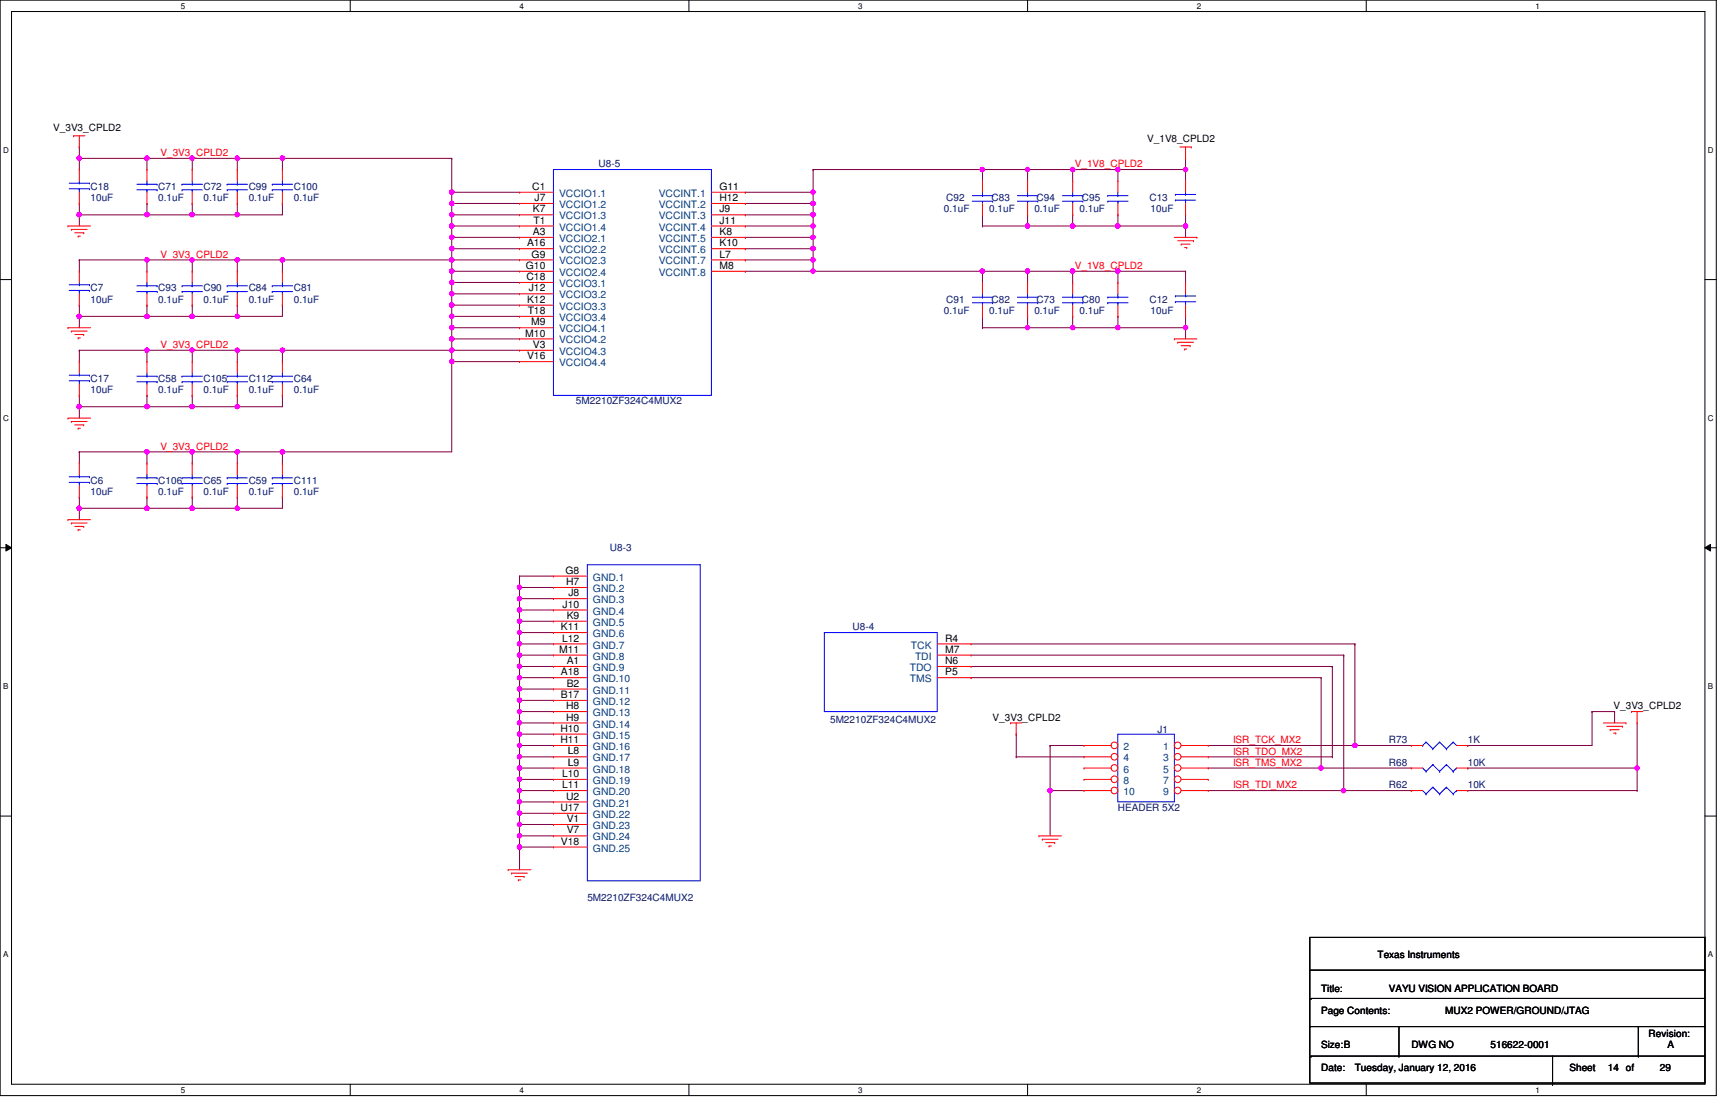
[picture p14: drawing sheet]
<svg xmlns="http://www.w3.org/2000/svg" width="432mm" height="279mm" viewBox="0 0 432 279" stroke-linecap="round" stroke-linejoin="round" font-family="sans-serif">
<defs><g id="words">
<g font-size="2.5">
<text x="13.3" y="32.8">V_3V3_CPLD2</text>
<text x="286.5" y="35.6">V_1V8_CPLD2</text>
<text x="132.9" y="47.4">C1</text>
<text x="179.7" y="47.4">G11</text>
<text x="133.1" y="53">K7</text>
<text x="133.5" y="50.2">J7</text>
<text x="179.7" y="50.2">H12</text>
<text x="179.7" y="53">J9</text>
<text x="133.1" y="58.7">A3</text>
<text x="133.2" y="55.8">T1</text>
<text x="179.7" y="55.8">J11</text>
<text x="179.7" y="58.7">K8</text>
<text x="131.6" y="61.5">A16</text>
<text x="132.8" y="64.3">G9</text>
<text x="179.7" y="61.5">K10</text>
<text x="179.7" y="64.3">L7</text>
<text x="131.3" y="67.1">G10</text>
<text x="131.5" y="69.9">C18</text>
<text x="179.7" y="67.1">M8</text>
<text x="131.6" y="75.6">K12</text>
<text x="132" y="72.8">J12</text>
<text x="131.8" y="78.4">T18</text>
<text x="132.6" y="81.2">M9</text>
<text x="131.2" y="84">M10</text>
<text x="131.6" y="89.7">V16</text>
<text x="133.1" y="86.9">V3</text>
<text x="141.2" y="143.3">G8</text>
<text x="141.4" y="146.1">H7</text>
<text x="141.9" y="148.9">J8</text>
<text x="140.5" y="151.7">J10</text>
<text x="141.5" y="154.5">K9</text>
<text x="140.1" y="157.4">K11</text>
<text x="140.4" y="160.2">L12</text>
<text x="236.1" y="160.2">R4</text>
<text x="139.7" y="163">M11</text>
<text x="141.5" y="165.8">A1</text>
<text x="236.1" y="163">M7</text>
<text x="236.1" y="165.8">N6</text>
<text x="140.1" y="168.6">A18</text>
<text x="141.5" y="171.4">B2</text>
<text x="236.1" y="168.6">P5</text>
<text x="140.1" y="174.3">B17</text>
<text x="141.4" y="177.1">H8</text>
<text x="141.4" y="179.9">H9</text>
<text x="247.9" y="179.9">V_3V3_CPLD2</text>
<text x="403" y="177.1">V_3V3_CPLD2</text>
<text x="140" y="182.7">H10</text>
<text x="140" y="185.5">H11</text>
<text x="141.8" y="188.4">L8</text>
<text x="141.8" y="191.2">L9</text>
<text x="140.4" y="194">L10</text>
<text x="140.4" y="196.8">L11</text>
<text x="140" y="202.5">U17</text>
<text x="141.4" y="199.6">U2</text>
<text x="141.5" y="205.3">V1</text>
<text x="141.5" y="208.1">V7</text>
<text x="140.1" y="210.9">V18</text>
<text x="344" y="239.1">Texas Instruments</text>
<text x="329.9" y="247.6">Title:</text>
<text x="346.8" y="247.6">VAYU VISION APPLICATION BOARD</text>
<text x="329.9" y="253.2">Page Contents:</text>
<text x="360.9" y="253.2">MUX2 POWER/GROUND/JTAG</text>
<text x="329.9" y="261.7">Size:B</text>
<text x="352.5" y="261.7">DWG NO</text>
<text x="372.2" y="261.7">516622-0001</text>
<text x="411.7" y="258.9">Revision:</text>
<text x="416.5" y="261.7">A</text>
<text x="329.9" y="267.3">Date:</text>
<text x="338.4" y="267.3">Tuesday, January 12, 2016</text>
<text x="392" y="267.3">Sheet</text>
<text x="401.5" y="267.3">14 of</text>
<text x="414.5" y="267.3">29</text>
</g>
<g font-size="2.5" fill="#f00">
<text x="40.1" y="39">V_3V3_CPLD2</text>
<text x="268.4" y="41.8">V_1V8_CPLD2</text>
<text x="40.1" y="64.3">V_3V3_CPLD2</text>
<text x="268.4" y="67.2">V_1V8_CPLD2</text>
<text x="40.1" y="86.9">V_3V3_CPLD2</text>
<text x="40.1" y="112.3">V_3V3_CPLD2</text>
<text x="307.9" y="185.6">ISR_TCK_MX2</text>
<text x="307.9" y="191.2">ISR_TMS_MX2</text>
<text x="307.9" y="188.4">ISR_TDO_MX2</text>
<text x="307.9" y="196.8">ISR_TDI_MX2</text>
</g>
<g font-size="2.5" fill="#000080">
<text x="149.5" y="41.8">U8-5</text>
<text x="22.6" y="47.4">C18</text>
<text x="39.5" y="47.4">C71</text>
<text x="50.8" y="47.4">C72</text>
<text x="62.1" y="47.4">C99</text>
<text x="73.4" y="47.4">C100</text>
<text x="22.6" y="50.2">10uF</text>
<text x="39.5" y="50.2">0.1uF</text>
<text x="50.8" y="50.2">0.1uF</text>
<text x="62.1" y="50.2">0.1uF</text>
<text x="73.4" y="50.2">0.1uF</text>
<text x="235.8" y="53">0.1uF</text>
<text x="236.3" y="50.2">C92</text>
<text x="247.1" y="53">0.1uF</text>
<text x="247.6" y="50.2">C83</text>
<text x="258.3" y="53">0.1uF</text>
<text x="258.9" y="50.2">C94</text>
<text x="269.6" y="53">0.1uF</text>
<text x="270.2" y="50.2">C95</text>
<text x="287.1" y="50.2">C13</text>
<text x="287.4" y="53">10uF</text>
<text x="22.6" y="72.8">C7</text>
<text x="22.6" y="75.6">10uF</text>
<text x="39.5" y="72.8">C93</text>
<text x="39.5" y="75.6">0.1uF</text>
<text x="50.8" y="72.8">C90</text>
<text x="50.8" y="75.6">0.1uF</text>
<text x="62.1" y="72.8">C84</text>
<text x="62.1" y="75.6">0.1uF</text>
<text x="73.4" y="72.8">C81</text>
<text x="73.4" y="75.6">0.1uF</text>
<text x="236.3" y="75.6">C91</text>
<text x="247.6" y="75.6">C82</text>
<text x="258.9" y="75.6">C73</text>
<text x="270.2" y="75.6">C80</text>
<text x="287.1" y="75.6">C12</text>
<text x="235.8" y="78.4">0.1uF</text>
<text x="247.1" y="78.4">0.1uF</text>
<text x="258.3" y="78.4">0.1uF</text>
<text x="269.6" y="78.4">0.1uF</text>
<text x="287.4" y="78.4">10uF</text>
<text x="22.6" y="95.3">C17</text>
<text x="39.5" y="95.3">C58</text>
<text x="50.8" y="95.3">C105</text>
<text x="62.1" y="95.3">C112</text>
<text x="73.4" y="95.3">C64</text>
<text x="22.6" y="98.2">10uF</text>
<text x="39.5" y="98.2">0.1uF</text>
<text x="50.8" y="98.2">0.1uF</text>
<text x="62.1" y="98.2">0.1uF</text>
<text x="73.4" y="98.2">0.1uF</text>
<text x="143.8" y="101">5M2210ZF324C4MUX2</text>
<text x="22.6" y="120.7">C6</text>
<text x="22.6" y="123.5">10uF</text>
<text x="39.5" y="120.7">C106</text>
<text x="39.5" y="123.5">0.1uF</text>
<text x="50.8" y="120.7">C65</text>
<text x="50.8" y="123.5">0.1uF</text>
<text x="62.1" y="120.7">C59</text>
<text x="62.1" y="123.5">0.1uF</text>
<text x="73.4" y="120.7">C111</text>
<text x="73.4" y="123.5">0.1uF</text>
<text x="152.3" y="137.6">U8-3</text>
<text x="212.9" y="157.4">U8-4</text>
<text x="207.3" y="180.5">5M2210ZF324C4MUX2</text>
<text x="289.1" y="183">J1</text>
<text x="346.8" y="185.5">R73</text>
<text x="366.6" y="185.5">1K</text>
<text x="346.8" y="191.2">R68</text>
<text x="366.6" y="191.2">10K</text>
<text x="346.8" y="196.8">R62</text>
<text x="366.6" y="196.8">10K</text>
<text x="279.2" y="202.5">HEADER 5X2</text>
<text x="146.7" y="225">5M2210ZF324C4MUX2</text>
</g>
<g font-size="2.5" fill="#004080">
<text x="139.6" y="49.1">VCCIO1.1</text>
<text x="139.6" y="51.9">VCCIO1.2</text>
<text x="164.5" y="49.1">VCCINT.1</text>
<text x="164.5" y="51.9">VCCINT.2</text>
<text x="139.6" y="54.8">VCCIO1.3</text>
<text x="139.6" y="57.6">VCCIO1.4</text>
<text x="164.5" y="54.8">VCCINT.3</text>
<text x="164.5" y="57.6">VCCINT.4</text>
<text x="139.6" y="60.4">VCCIO2.1</text>
<text x="139.6" y="63.2">VCCIO2.2</text>
<text x="164.5" y="60.4">VCCINT.5</text>
<text x="164.5" y="63.2">VCCINT.6</text>
<text x="139.6" y="66">VCCIO2.3</text>
<text x="139.6" y="68.9">VCCIO2.4</text>
<text x="139.6" y="71.7">VCCIO3.1</text>
<text x="164.5" y="66">VCCINT.7</text>
<text x="164.5" y="68.9">VCCINT.8</text>
<text x="139.6" y="74.5">VCCIO3.2</text>
<text x="139.6" y="77.3">VCCIO3.3</text>
<text x="139.6" y="80.1">VCCIO3.4</text>
<text x="139.6" y="83">VCCIO4.1</text>
<text x="139.6" y="85.8">VCCIO4.2</text>
<text x="139.6" y="88.6">VCCIO4.3</text>
<text x="139.6" y="91.4">VCCIO4.4</text>
<text x="148.1" y="145">GND.1</text>
<text x="148.1" y="147.8">GND.2</text>
<text x="148.1" y="150.6">GND.3</text>
<text x="148.1" y="153.5">GND.4</text>
<text x="148.1" y="156.3">GND.5</text>
<text x="148.1" y="159.1">GND.6</text>
<text x="148.1" y="161.9">GND.7</text>
<text x="227.5" y="161.9">TCK</text>
<text x="148.1" y="164.7">GND.8</text>
<text x="148.1" y="167.6">GND.9</text>
<text x="227.2" y="167.6">TDO</text>
<text x="228.5" y="164.7">TDI</text>
<text x="148.1" y="170.3">GND.10</text>
<text x="148.1" y="173.2">GND.11</text>
<text x="227.2" y="170.3">TMS</text>
<text x="148.1" y="176">GND.12</text>
<text x="148.1" y="178.8">GND.13</text>
<text x="148.1" y="181.7">GND.14</text>
<text x="148.1" y="184.4">GND.15</text>
<text x="148.1" y="187.3">GND.16</text>
<text x="148.1" y="190.1">GND.17</text>
<text x="280.6" y="187.3">2</text>
<text x="280.6" y="190.1">4</text>
<text x="290.4" y="187.3">1</text>
<text x="290.4" y="190.1">3</text>
<text x="148.1" y="192.9">GND.18</text>
<text x="148.1" y="195.7">GND.19</text>
<text x="280.6" y="192.9">6</text>
<text x="280.6" y="195.7">8</text>
<text x="290.4" y="192.9">5</text>
<text x="290.4" y="195.7">7</text>
<text x="148.1" y="198.5">GND.20</text>
<text x="148.1" y="201.4">GND.21</text>
<text x="280.6" y="198.5">10</text>
<text x="290.4" y="198.5">9</text>
<text x="148.1" y="204.2">GND.22</text>
<text x="148.1" y="207">GND.23</text>
<text x="148.1" y="209.8">GND.24</text>
<text x="148.1" y="212.6">GND.25</text>
</g>
<g font-size="2">
<text x="45.2" y="2.2">5</text>
<text x="129.8" y="2.2">4</text>
<text x="214.3" y="2.2">3</text>
<text x="298.9" y="2.2">2</text>
<text x="383.5" y="2.2">1</text>
<text x=".8" y="38.1">D</text>
<text x="426.5" y="38.1">D</text>
<text x=".8" y="105.1">C</text>
<text x="426.5" y="105.1">C</text>
<text x=".8" y="172">B</text>
<text x="426.5" y="172">B</text>
<text x=".8" y="239">A</text>
<text x="426.5" y="239">A</text>
<text x="45.2" y="272.9">5</text>
<text x="129.8" y="272.9">4</text>
<text x="214.3" y="272.9">3</text>
<text x="298.9" y="272.9">2</text>
<text x="383.5" y="272.9">1</text>
</g>
</g></defs>
<path d="M0 0h428.6v273.6h-428.6zM2.9 2.9h422.9v267.8h-422.9z" fill="none" stroke="#000" stroke-width=".25"/>
<g fill="#fff">
<path d="M45.2 .4h1.1v2.2h-1.1z"/>
<path d="M45.2 271.1h1.1v2.2h-1.1z"/>
</g>
<path d="M87.5 0v2.9M87.5 270.7v2.9" fill="none" stroke="#000" stroke-width=".25"/>
<g fill="#fff">
<path d="M129.8 .4h1.1v2.2h-1.1z"/>
<path d="M129.8 271.1h1.1v2.2h-1.1z"/>
</g>
<path d="M172 0v2.9M172 270.7v2.9" fill="none" stroke="#000" stroke-width=".25"/>
<g fill="#fff">
<path d="M214.3 .4h1.1v2.2h-1.1z"/>
<path d="M214.3 271.1h1.1v2.2h-1.1z"/>
</g>
<path d="M256.6 0v2.9M256.6 270.7v2.9" fill="none" stroke="#000" stroke-width=".25"/>
<g fill="#fff">
<path d="M298.9 .4h1.1v2.2h-1.1z"/>
<path d="M298.9 271.1h1.1v2.2h-1.1z"/>
</g>
<path d="M341.2 0v2.9M341.2 270.7v2.9" fill="none" stroke="#000" stroke-width=".25"/>
<g fill="#fff">
<path d="M383.5 .4h1.1v2.2h-1.1z"/>
<path d="M383.5 271.1h1.1v2.2h-1.1z"/>
<path d="M.8 36.3h1.4v2.3h-1.4z"/>
<path d="M426.5 36.3h1.4v2.3h-1.4z"/>
<path d="M.8 103.3h1.4v2.2h-1.4z"/>
<path d="M426.5 103.3h1.4v2.2h-1.4z"/>
</g>
<path d="M0 69.8h2.9M425.8 69.8h2.8" fill="none" stroke="#000" stroke-width=".25"/>
<g fill="#fff">
<path d="M.8 170.2h1.3v2.3h-1.3z"/>
<path d="M426.5 170.2h1.3v2.3h-1.3z"/>
</g>
<path d="M0 136.8h2.9M1.5 135.9l1.4 .9-1.4 .8zM425.8 136.8l1.4-.9v1.7zM425.8 136.8h2.8" fill="none" stroke="#000" stroke-width=".25"/>
<path d="M1.5 135.9l1.4 .9-1.4 .8zM425.8 136.8l1.4-.9v1.7z" fill="#000"/>
<g fill="#fff">
<path d="M.8 237.2h1.3v2.2h-1.3z"/>
<path d="M426.5 237.2h1.3v2.2h-1.3z"/>
</g>
<path d="M0 203.8h2.9M425.8 203.8h2.8" fill="none" stroke="#000" stroke-width=".25"/>
<path d="M112.8 67.7h.1M112.8 67.7v2.8" fill="none" stroke="#800040" stroke-width=".25"/>
<circle cx="112.8" cy="67.7" r=".56" fill="#f0f"/>
<circle cx="112.8" cy="67.7" r=".56" fill="none" stroke="#f0f" stroke-width=".25"/>
<path d="M112.8 70.5h.1M112.8 73.4h.1M112.8 70.5h17M112.8 73.4h17M112.8 73.4v2.8" fill="none" stroke="#800040" stroke-width=".25"/>
<circle cx="112.8" cy="76.2" r=".56" fill="#f0f"/>
<circle cx="112.8" cy="76.2" r=".56" fill="none" stroke="#f0f" stroke-width=".25"/>
<path d="M112.8 76.2h.1M112.8 70.5h.1M112.8 76.2h17M112.8 70.5v2.9" fill="none" stroke="#800040" stroke-width=".25"/>
<circle cx="112.8" cy="73.3" r=".55" fill="#f0f"/>
<circle cx="112.8" cy="73.3" r=".55" fill="none" stroke="#f0f" stroke-width=".25"/>
<circle cx="112.8" cy="70.5" r=".56" fill="#f0f"/>
<circle cx="112.8" cy="70.5" r=".56" fill="none" stroke="#f0f" stroke-width=".25"/>
<path d="M112.8 79h.1M112.8 79h17M112.8 79v2.8" fill="none" stroke="#800040" stroke-width=".25"/>
<circle cx="112.8" cy="81.8" r=".56" fill="#f0f"/>
<circle cx="112.8" cy="81.8" r=".56" fill="none" stroke="#f0f" stroke-width=".25"/>
<circle cx="112.8" cy="79" r=".56" fill="#f0f"/>
<circle cx="112.8" cy="79" r=".56" fill="none" stroke="#f0f" stroke-width=".25"/>
<path d="M112.8 76.2h.1M112.8 76.2v2.8M112.8 81.8h.1M112.8 84.6h.1M112.8 81.8h17M112.8 84.6h17" fill="none" stroke="#800040" stroke-width=".25"/>
<circle cx="112.8" cy="84.6" r=".56" fill="#f0f"/>
<circle cx="112.8" cy="84.6" r=".56" fill="none" stroke="#f0f" stroke-width=".25"/>
<path d="M112.8 48h.1M112.8 48h17M112.8 84.6h.1M112.8 87.5h.1M112.8 81.8h.1M112.8 90.3h.1M112.8 81.8v8.5M112.8 87.5h17M112.8 90.3h17" fill="none" stroke="#800040" stroke-width=".25"/>
<circle cx="112.8" cy="48" r=".56" fill="#f0f"/>
<circle cx="112.8" cy="48" r=".56" fill="none" stroke="#f0f" stroke-width=".25"/>
<path d="M112.8 48h.1M112.8 50.8h.1M112.8 53.6h.1M112.8 56.4h.1M112.8 48v8.4M112.8 50.8h17M112.8 53.6h17M112.8 56.4h17" fill="none" stroke="#800040" stroke-width=".25"/>
<circle cx="112.8" cy="53.6" r=".56" fill="#f0f"/>
<circle cx="112.8" cy="53.6" r=".56" fill="none" stroke="#f0f" stroke-width=".25"/>
<circle cx="112.8" cy="50.8" r=".56" fill="#f0f"/>
<circle cx="112.8" cy="50.8" r=".56" fill="none" stroke="#f0f" stroke-width=".25"/>
<path d="M112.8 59.3h.1M112.8 56.4h.1M112.8 59.3h17M112.8 56.4v5.7M112.8 62.1h.1M112.8 62.1h17" fill="none" stroke="#800040" stroke-width=".25"/>
<circle cx="112.8" cy="59.2" r=".55" fill="#f0f"/>
<circle cx="112.8" cy="59.2" r=".55" fill="none" stroke="#f0f" stroke-width=".25"/>
<circle cx="112.8" cy="56.4" r=".56" fill="#f0f"/>
<circle cx="112.8" cy="56.4" r=".56" fill="none" stroke="#f0f" stroke-width=".25"/>
<path d="M112.8 64.9h.1M112.8 67.7h.1M112.8 62.1h.1M112.8 64.9h17M112.8 62.1v5.6M112.8 67.7h17" fill="none" stroke="#800040" stroke-width=".25"/>
<circle cx="112.8" cy="62.1" r=".56" fill="#f0f"/>
<circle cx="112.8" cy="62.1" r=".56" fill="none" stroke="#f0f" stroke-width=".25"/>
<path d="M112.8 39.5h.1M112.8 39.5v8.5M203.1 42.3h.1M203.1 42.3v5.7" fill="none" stroke="#800040" stroke-width=".25"/>
<circle cx="203" cy="48" r=".56" fill="#f0f"/>
<circle cx="203" cy="48" r=".56" fill="none" stroke="#f0f" stroke-width=".25"/>
<path d="M186.1 48h.1M186.1 48h17M203.1 50.8h.1M203.1 48h.1M203.1 48v5.6" fill="none" stroke="#800040" stroke-width=".25"/>
<circle cx="203" cy="50.8" r=".56" fill="#f0f"/>
<circle cx="203" cy="50.8" r=".56" fill="none" stroke="#f0f" stroke-width=".25"/>
<path d="M186.1 50.8h.1M186.1 53.6h.1M186.1 50.8h17M186.1 53.6h17M203.1 53.6h.1M203.1 53.6v2.8" fill="none" stroke="#800040" stroke-width=".25"/>
<circle cx="203" cy="53.6" r=".56" fill="#f0f"/>
<circle cx="203" cy="53.6" r=".56" fill="none" stroke="#f0f" stroke-width=".25"/>
<path d="M186.1 56.4h.1M186.1 59.3h.1M186.1 56.4h17M186.1 59.3h17" fill="none" stroke="#800040" stroke-width=".25"/>
<circle cx="203" cy="59.2" r=".55" fill="#f0f"/>
<circle cx="203" cy="59.2" r=".55" fill="none" stroke="#f0f" stroke-width=".25"/>
<path d="M203.1 59.3h.1M203.1 59.3v2.8" fill="none" stroke="#800040" stroke-width=".25"/>
<circle cx="203" cy="62.1" r=".56" fill="#f0f"/>
<circle cx="203" cy="62.1" r=".56" fill="none" stroke="#f0f" stroke-width=".25"/>
<path d="M203.1 56.4h.1M203.1 56.4v2.9M186.1 62.1h.1M186.1 62.1h17" fill="none" stroke="#800040" stroke-width=".25"/>
<circle cx="203" cy="56.4" r=".56" fill="#f0f"/>
<circle cx="203" cy="56.4" r=".56" fill="none" stroke="#f0f" stroke-width=".25"/>
<path d="M186.1 64.9h.1M186.1 64.9h17M203.1 64.9h.1M203.1 64.9v2.8" fill="none" stroke="#800040" stroke-width=".25"/>
<circle cx="203" cy="64.9" r=".56" fill="#f0f"/>
<circle cx="203" cy="64.9" r=".56" fill="none" stroke="#f0f" stroke-width=".25"/>
<path d="M186.1 67.7h.1M186.1 67.7h17M203.1 62.1h.1M203.1 62.1v2.8M129.8 208.7h.1M129.8 208.7v2.8" fill="none" stroke="#800040" stroke-width=".25"/>
<circle cx="129.7" cy="211.5" r=".55" fill="#f0f"/>
<circle cx="129.7" cy="211.5" r=".55" fill="none" stroke="#f0f" stroke-width=".25"/>
<path d="M129.8 143.8h.1M129.8 143.8v2.9M129.8 211.5h.1M129.8 208.7h.1M129.8 211.5v5.7M129.8 208.7h8.4M129.8 211.5h8.4" fill="none" stroke="#800040" stroke-width=".25"/>
<circle cx="129.7" cy="146.6" r=".55" fill="#f0f"/>
<circle cx="129.7" cy="146.6" r=".55" fill="none" stroke="#f0f" stroke-width=".25"/>
<path d="M129.8 143.8h.1M129.8 146.7h.1M129.8 149.5h.1M129.8 143.8h8.4M129.8 146.7h8.4M129.8 149.5v2.8M129.8 149.5h8.4" fill="none" stroke="#800040" stroke-width=".25"/>
<circle cx="129.7" cy="149.5" r=".55" fill="#f0f"/>
<circle cx="129.7" cy="149.5" r=".55" fill="none" stroke="#f0f" stroke-width=".25"/>
<path d="M129.8 152.3h.1M129.8 152.3h8.4" fill="none" stroke="#800040" stroke-width=".25"/>
<circle cx="129.7" cy="152.3" r=".55" fill="#f0f"/>
<circle cx="129.7" cy="152.3" r=".55" fill="none" stroke="#f0f" stroke-width=".25"/>
<path d="M129.8 155.1h.1M129.8 155.1v2.8M129.8 155.1h8.4" fill="none" stroke="#800040" stroke-width=".25"/>
<circle cx="129.7" cy="155.1" r=".55" fill="#f0f"/>
<circle cx="129.7" cy="155.1" r=".55" fill="none" stroke="#f0f" stroke-width=".25"/>
<path d="M129.8 157.9h.1M129.8 157.9h8.4M129.8 160.8h.1M129.8 163.6h.1M129.8 160.8v2.8M129.8 160.8h8.4M129.8 163.6h8.4" fill="none" stroke="#800040" stroke-width=".25"/>
<circle cx="129.7" cy="163.6" r=".55" fill="#f0f"/>
<circle cx="129.7" cy="163.6" r=".55" fill="none" stroke="#f0f" stroke-width=".25"/>
<path d="M129.8 166.4h.1M129.8 166.4v2.8M129.8 166.4h8.4" fill="none" stroke="#800040" stroke-width=".25"/>
<circle cx="129.7" cy="166.4" r=".55" fill="#f0f"/>
<circle cx="129.7" cy="166.4" r=".55" fill="none" stroke="#f0f" stroke-width=".25"/>
<path d="M129.8 169.2h.1M129.8 169.2h8.4" fill="none" stroke="#800040" stroke-width=".25"/>
<circle cx="129.7" cy="169.2" r=".55" fill="#f0f"/>
<circle cx="129.7" cy="169.2" r=".55" fill="none" stroke="#f0f" stroke-width=".25"/>
<path d="M129.8 172h.1M129.8 172v2.9" fill="none" stroke="#800040" stroke-width=".25"/>
<circle cx="129.7" cy="174.8" r=".55" fill="#f0f"/>
<circle cx="129.7" cy="174.8" r=".55" fill="none" stroke="#f0f" stroke-width=".25"/>
<circle cx="129.7" cy="172" r=".54" fill="#f0f"/>
<circle cx="129.7" cy="172" r=".54" fill="none" stroke="#f0f" stroke-width=".25"/>
<path d="M129.8 172h.1M129.8 174.9h.1M129.8 177.7h.1M129.8 172h8.4M129.8 174.9h8.4M129.8 177.7v2.8M129.8 177.7h8.4" fill="none" stroke="#800040" stroke-width=".25"/>
<circle cx="129.7" cy="177.7" r=".55" fill="#f0f"/>
<circle cx="129.7" cy="177.7" r=".55" fill="none" stroke="#f0f" stroke-width=".25"/>
<path d="M129.8 180.5h.1M129.8 183.3h.1M129.8 186.1h.1M129.8 180.5h8.4M129.8 183.3v2.8M129.8 183.3h8.4M129.8 186.1h8.4" fill="none" stroke="#800040" stroke-width=".25"/>
<circle cx="129.7" cy="186.1" r=".54" fill="#f0f"/>
<circle cx="129.7" cy="186.1" r=".54" fill="none" stroke="#f0f" stroke-width=".25"/>
<path d="M129.8 189h.1M129.8 189v2.8" fill="none" stroke="#800040" stroke-width=".25"/>
<circle cx="129.7" cy="188.9" r=".55" fill="#f0f"/>
<circle cx="129.7" cy="188.9" r=".55" fill="none" stroke="#f0f" stroke-width=".25"/>
<path d="M129.8 189h.1M129.8 191.8h.1M129.8 189h8.4M129.8 191.8h8.4" fill="none" stroke="#800040" stroke-width=".25"/>
<circle cx="129.7" cy="191.8" r=".55" fill="#f0f"/>
<circle cx="129.7" cy="191.8" r=".55" fill="none" stroke="#f0f" stroke-width=".25"/>
<path d="M129.8 194.6h.1M129.8 194.6v2.8" fill="none" stroke="#800040" stroke-width=".25"/>
<circle cx="129.7" cy="197.4" r=".55" fill="#f0f"/>
<circle cx="129.7" cy="197.4" r=".55" fill="none" stroke="#f0f" stroke-width=".25"/>
<path d="M129.8 194.6h.1M129.8 194.6h8.4" fill="none" stroke="#800040" stroke-width=".25"/>
<circle cx="129.7" cy="194.6" r=".55" fill="#f0f"/>
<circle cx="129.7" cy="194.6" r=".55" fill="none" stroke="#f0f" stroke-width=".25"/>
<path d="M129.8 197.4h.1M129.8 197.4h8.4M129.8 200.2h.1M129.8 203.1h.1M129.8 200.2v2.9M129.8 200.2h8.4M129.8 203.1h8.4" fill="none" stroke="#800040" stroke-width=".25"/>
<circle cx="129.7" cy="203" r=".55" fill="#f0f"/>
<circle cx="129.7" cy="203" r=".55" fill="none" stroke="#f0f" stroke-width=".25"/>
<path d="M129.8 205.9h.1M129.8 205.9v2.8" fill="none" stroke="#800040" stroke-width=".25"/>
<circle cx="129.7" cy="208.7" r=".55" fill="#f0f"/>
<circle cx="129.7" cy="208.7" r=".55" fill="none" stroke="#f0f" stroke-width=".25"/>
<circle cx="129.7" cy="205.9" r=".55" fill="#f0f"/>
<circle cx="129.7" cy="205.9" r=".55" fill="none" stroke="#f0f" stroke-width=".25"/>
<g fill="none" stroke="#800040" stroke-width=".25">
<path d="M129.8 146.7h.1M129.8 146.7v2.8M129.8 174.9h.1M129.8 163.6h.1M129.8 163.6v2.8M129.8 174.9v2.8M129.8 186.1h.1M129.8 197.4h.1M129.8 186.1v2.9M129.8 197.4v2.8M129.8 205.9h.1M129.8 203.1h.1"/>
<path d="M129.8 205.9h8.4M129.8 203.1v2.8"/>
</g>
<circle cx="129.7" cy="200.2" r=".54" fill="#f0f"/>
<circle cx="129.7" cy="200.2" r=".54" fill="none" stroke="#f0f" stroke-width=".25"/>
<path d="M129.8 180.5h.1M129.8 180.5v2.8" fill="none" stroke="#800040" stroke-width=".25"/>
<circle cx="129.7" cy="183.3" r=".55" fill="#f0f"/>
<circle cx="129.7" cy="183.3" r=".55" fill="none" stroke="#f0f" stroke-width=".25"/>
<circle cx="129.7" cy="180.5" r=".55" fill="#f0f"/>
<circle cx="129.7" cy="180.5" r=".55" fill="none" stroke="#f0f" stroke-width=".25"/>
<path d="M129.8 157.9h.1M129.8 157.9v2.9M129.8 169.2h.1M129.8 169.2v2.8M129.8 191.8h.1M129.8 191.8v2.8" fill="none" stroke="#800040" stroke-width=".25"/>
<circle cx="129.7" cy="160.7" r=".55" fill="#f0f"/>
<circle cx="129.7" cy="160.7" r=".55" fill="none" stroke="#f0f" stroke-width=".25"/>
<circle cx="129.7" cy="157.9" r=".54" fill="#f0f"/>
<circle cx="129.7" cy="157.9" r=".54" fill="none" stroke="#f0f" stroke-width=".25"/>
<path d="M129.8 152.3h.1M129.8 152.3v2.8M301.8 186.1h36.6M338.4 186.1h.1" fill="none" stroke="#800040" stroke-width=".25"/>
<circle cx="338.4" cy="186.1" r=".55" fill="#f0f"/>
<circle cx="338.4" cy="186.1" r=".55" fill="none" stroke="#f0f" stroke-width=".25"/>
<path d="M301.8 191.8h28.1M329.9 191.8h.1" fill="none" stroke="#800040" stroke-width=".25"/>
<circle cx="329.9" cy="191.8" r=".56" fill="#f0f"/>
<circle cx="329.9" cy="191.8" r=".56" fill="none" stroke="#f0f" stroke-width=".25"/>
<path d="M262.3 186.1h.1M262.3 197.4h.1M262.3 186.1h8.4M262.3 197.4h8.4M262.3 197.4v11.3M408.9 191.8h.1M408.9 180.5v11.3" fill="none" stroke="#800040" stroke-width=".25"/>
<circle cx="262.2" cy="197.4" r=".56" fill="#f0f"/>
<circle cx="262.2" cy="197.4" r=".56" fill="none" stroke="#f0f" stroke-width=".25"/>
<path d="M253.8 189h.1M253.8 183.3h.1M253.8 189h16.9M253.8 183.3v5.7M366.6 191.8h.1M366.6 191.8h42.3" fill="none" stroke="#800040" stroke-width=".25"/>
<circle cx="408.8" cy="191.8" r=".56" fill="#f0f"/>
<circle cx="408.8" cy="191.8" r=".56" fill="none" stroke="#f0f" stroke-width=".25"/>
<path d="M19.8 36.7h.1M19.8 36.7v2.8M242.5 169.2h.1M242.5 169.2h87.4M397.6 177.7h.1M397.6 177.7v8.4h-31M397.6 177.7h5.6M403.2 177.7h.1M403.2 177.7v2.8M262.3 186.1h.1M262.3 186.1v11.3M366.6 186.1h.1" fill="none" stroke="#800040" stroke-width=".25"/>
<circle cx="19.8" cy="39.5" r=".56" fill="#f0f"/>
<circle cx="19.8" cy="39.5" r=".56" fill="none" stroke="#f0f" stroke-width=".25"/>
<path d="M19.8 50.8h.1M19.8 53.6h.1M19.8 50.8v5.6" fill="none" stroke="#800040" stroke-width=".25"/>
<circle cx="19.8" cy="53.6" r=".56" fill="#f0f"/>
<circle cx="19.8" cy="53.6" r=".56" fill="none" stroke="#f0f" stroke-width=".25"/>
<path d="M48 39.5h.1M48 39.5h11.3" fill="none" stroke="#800040" stroke-width=".25"/>
<circle cx="59.2" cy="39.5" r=".55" fill="#f0f"/>
<circle cx="59.2" cy="39.5" r=".55" fill="none" stroke="#f0f" stroke-width=".25"/>
<circle cx="48" cy="39.5" r=".56" fill="#f0f"/>
<circle cx="48" cy="39.5" r=".56" fill="none" stroke="#f0f" stroke-width=".25"/>
<path d="M70.5 39.5h.1M70.5 39.5v2.8M48 50.8h.1M48 53.6h.1M48 50.8v2.8M59.3 50.8h.1M59.3 50.8v2.8h-11.3" fill="none" stroke="#800040" stroke-width=".25"/>
<circle cx="59.2" cy="53.6" r=".55" fill="#f0f"/>
<circle cx="59.2" cy="53.6" r=".55" fill="none" stroke="#f0f" stroke-width=".25"/>
<circle cx="48" cy="53.6" r=".56" fill="#f0f"/>
<circle cx="48" cy="53.6" r=".56" fill="none" stroke="#f0f" stroke-width=".25"/>
<path d="M36.7 53.6h.1M36.7 53.6h11.3" fill="none" stroke="#800040" stroke-width=".25"/>
<circle cx="36.7" cy="53.6" r=".56" fill="#f0f"/>
<circle cx="36.7" cy="53.6" r=".56" fill="none" stroke="#f0f" stroke-width=".25"/>
<path d="M36.7 39.5h.1M36.7 39.5h11.3M36.7 39.5v2.8M48 39.5h.1M48 39.5v2.8M59.3 39.5h.1M59.3 39.5h11.2M59.3 39.5v2.8M59.3 53.6h.1M70.5 50.8h.1M70.5 50.8v2.8h-11.2" fill="none" stroke="#800040" stroke-width=".25"/>
<circle cx="36.7" cy="39.5" r=".56" fill="#f0f"/>
<circle cx="36.7" cy="39.5" r=".56" fill="none" stroke="#f0f" stroke-width=".25"/>
<path d="M19.8 39.5h.1M19.8 39.5h16.9M70.5 39.5h.1M70.5 39.5h42.3" fill="none" stroke="#800040" stroke-width=".25"/>
<circle cx="70.5" cy="39.5" r=".56" fill="#f0f"/>
<circle cx="70.5" cy="39.5" r=".56" fill="none" stroke="#f0f" stroke-width=".25"/>
<path d="M19.8 39.5h.1M19.8 39.5v2.8M19.8 53.6h.1M36.7 50.8h.1M36.7 50.8v2.8h-16.9M19.8 76.2h.1M19.8 76.2v2.8" fill="none" stroke="#800040" stroke-width=".25"/>
<circle cx="19.8" cy="79" r=".56" fill="#f0f"/>
<circle cx="19.8" cy="79" r=".56" fill="none" stroke="#f0f" stroke-width=".25"/>
<path d="M19.8 79h.1M19.8 79v2.8M48 64.9h.1M48 64.9h11.3" fill="none" stroke="#800040" stroke-width=".25"/>
<circle cx="59.2" cy="64.9" r=".55" fill="#f0f"/>
<circle cx="59.2" cy="64.9" r=".55" fill="none" stroke="#f0f" stroke-width=".25"/>
<circle cx="48" cy="64.9" r=".56" fill="#f0f"/>
<circle cx="48" cy="64.9" r=".56" fill="none" stroke="#f0f" stroke-width=".25"/>
<path d="M48 76.2h.1M48 79h.1M48 76.2v2.8M59.3 76.2h.1M59.3 76.2v2.8h-11.3M70.5 64.9h.1M70.5 64.9v2.8" fill="none" stroke="#800040" stroke-width=".25"/>
<circle cx="59.2" cy="79" r=".55" fill="#f0f"/>
<circle cx="59.2" cy="79" r=".55" fill="none" stroke="#f0f" stroke-width=".25"/>
<circle cx="48" cy="79" r=".56" fill="#f0f"/>
<circle cx="48" cy="79" r=".56" fill="none" stroke="#f0f" stroke-width=".25"/>
<g fill="none" stroke="#800040" stroke-width=".25">
<path d="M36.7 79h.1M36.7 64.9h.1M36.7 79h11.3M36.7 64.9h11.3M36.7 64.9v2.8M48 64.9h.1M48 64.9v2.8M59.3 64.9h.1M59.3 79h.1M59.3 64.9h11.2M59.3 64.9v2.8M70.5 76.2h.1"/>
<path d="M70.5 76.2v2.8h-11.2"/>
</g>
<circle cx="36.7" cy="64.9" r=".56" fill="#f0f"/>
<circle cx="36.7" cy="64.9" r=".56" fill="none" stroke="#f0f" stroke-width=".25"/>
<path d="M19.8 64.9h.1M19.8 64.9h16.9M70.5 64.9h.1M70.5 64.9h42.3" fill="none" stroke="#800040" stroke-width=".25"/>
<circle cx="112.8" cy="64.9" r=".56" fill="#f0f"/>
<circle cx="112.8" cy="64.9" r=".56" fill="none" stroke="#f0f" stroke-width=".25"/>
<circle cx="70.5" cy="64.9" r=".56" fill="#f0f"/>
<circle cx="70.5" cy="64.9" r=".56" fill="none" stroke="#f0f" stroke-width=".25"/>
<path d="M19.8 64.9h.1M19.8 79h.1M19.8 64.9v2.8M19.8 79h16.9" fill="none" stroke="#800040" stroke-width=".25"/>
<circle cx="36.7" cy="79" r=".56" fill="#f0f"/>
<circle cx="36.7" cy="79" r=".56" fill="none" stroke="#f0f" stroke-width=".25"/>
<path d="M36.7 76.2h.1M36.7 76.2v2.8M19.8 98.7h.1M19.8 98.7v5.7M48 87.5h.1M48 87.5h11.3M19.8 101.6h.1" fill="none" stroke="#800040" stroke-width=".25"/>
<circle cx="59.2" cy="87.4" r=".54" fill="#f0f"/>
<circle cx="59.2" cy="87.4" r=".54" fill="none" stroke="#f0f" stroke-width=".25"/>
<circle cx="48" cy="87.4" r=".55" fill="#f0f"/>
<circle cx="48" cy="87.4" r=".55" fill="none" stroke="#f0f" stroke-width=".25"/>
<path d="M48 98.7h.1M48 98.7v2.9M59.3 98.7h.1M59.3 98.7v2.9h-11.3M70.5 87.5h.1M70.5 87.5v2.8M48 101.6h.1" fill="none" stroke="#800040" stroke-width=".25"/>
<circle cx="59.2" cy="101.5" r=".54" fill="#f0f"/>
<circle cx="59.2" cy="101.5" r=".54" fill="none" stroke="#f0f" stroke-width=".25"/>
<circle cx="48" cy="101.5" r=".55" fill="#f0f"/>
<circle cx="48" cy="101.5" r=".55" fill="none" stroke="#f0f" stroke-width=".25"/>
<g fill="none" stroke="#800040" stroke-width=".25">
<path d="M19.8 87.5h.1M19.8 87.5h28.2M36.7 87.5h.1M36.7 87.5v2.8M48 87.5h.1M48 87.5v2.8M59.3 87.5h.1M59.3 87.5h11.2M59.3 87.5v2.8M70.5 98.7h.1M70.5 98.7v2.9h-11.2M36.7 101.6h.1"/>
<path d="M36.7 101.6h11.3M59.3 101.6h.1"/>
</g>
<circle cx="36.7" cy="87.4" r=".55" fill="#f0f"/>
<circle cx="36.7" cy="87.4" r=".55" fill="none" stroke="#f0f" stroke-width=".25"/>
<path d="M70.5 87.5h.1M70.5 87.5h42.3" fill="none" stroke="#800040" stroke-width=".25"/>
<circle cx="112.8" cy="87.4" r=".55" fill="#f0f"/>
<circle cx="112.8" cy="87.4" r=".55" fill="none" stroke="#f0f" stroke-width=".25"/>
<circle cx="70.5" cy="87.4" r=".55" fill="#f0f"/>
<circle cx="70.5" cy="87.4" r=".55" fill="none" stroke="#f0f" stroke-width=".25"/>
<path d="M19.8 87.5h.1M19.8 87.5v2.8M19.8 101.6h.1M19.8 101.6h16.9" fill="none" stroke="#800040" stroke-width=".25"/>
<circle cx="36.7" cy="101.5" r=".55" fill="#f0f"/>
<circle cx="36.7" cy="101.5" r=".55" fill="none" stroke="#f0f" stroke-width=".25"/>
<circle cx="19.8" cy="101.5" r=".55" fill="#f0f"/>
<circle cx="19.8" cy="101.5" r=".55" fill="none" stroke="#f0f" stroke-width=".25"/>
<path d="M36.7 98.7h.1M36.7 98.7v2.9M48 112.8h.1M48 112.8h11.3M19.8 126.9h.1M19.8 126.9v2.9" fill="none" stroke="#800040" stroke-width=".25"/>
<circle cx="59.2" cy="112.8" r=".55" fill="#f0f"/>
<circle cx="59.2" cy="112.8" r=".55" fill="none" stroke="#f0f" stroke-width=".25"/>
<circle cx="48" cy="112.8" r=".56" fill="#f0f"/>
<circle cx="48" cy="112.8" r=".56" fill="none" stroke="#f0f" stroke-width=".25"/>
<path d="M70.5 112.8h.1M70.5 112.8v2.9M48 124.1h.1M48 126.9h.1M48 124.1v2.8M59.3 124.1h.1M59.3 124.1v2.8h-11.3" fill="none" stroke="#800040" stroke-width=".25"/>
<circle cx="59.2" cy="126.9" r=".55" fill="#f0f"/>
<circle cx="59.2" cy="126.9" r=".55" fill="none" stroke="#f0f" stroke-width=".25"/>
<circle cx="48" cy="126.9" r=".56" fill="#f0f"/>
<circle cx="48" cy="126.9" r=".56" fill="none" stroke="#f0f" stroke-width=".25"/>
<path d="M36.7 126.9h.1M36.7 126.9h11.3" fill="none" stroke="#800040" stroke-width=".25"/>
<circle cx="36.7" cy="126.9" r=".56" fill="#f0f"/>
<circle cx="36.7" cy="126.9" r=".56" fill="none" stroke="#f0f" stroke-width=".25"/>
<path d="M36.7 112.8h.1M36.7 112.8h11.3M36.7 112.8v2.9M48 112.8h.1M48 112.8v2.9M59.3 112.8h.1M59.3 112.8h11.2M59.3 112.8v2.9M59.3 126.9h.1M70.5 124.1h.1M70.5 124.1v2.8h-11.2" fill="none" stroke="#800040" stroke-width=".25"/>
<circle cx="36.7" cy="112.8" r=".56" fill="#f0f"/>
<circle cx="36.7" cy="112.8" r=".56" fill="none" stroke="#f0f" stroke-width=".25"/>
<path d="M19.8 112.8h.1M19.8 112.8h16.9M70.5 112.8h.1M70.5 112.8h42.3" fill="none" stroke="#800040" stroke-width=".25"/>
<circle cx="70.5" cy="112.8" r=".56" fill="#f0f"/>
<circle cx="70.5" cy="112.8" r=".56" fill="none" stroke="#f0f" stroke-width=".25"/>
<path d="M112.8 90.3h.1M112.8 90.3v22.5M19.8 112.8h.1M19.8 112.8v2.9M19.8 126.9h.1M19.8 126.9h16.9" fill="none" stroke="#800040" stroke-width=".25"/>
<circle cx="112.8" cy="90.2" r=".56" fill="#f0f"/>
<circle cx="112.8" cy="90.2" r=".56" fill="none" stroke="#f0f" stroke-width=".25"/>
<path d="M296.1 39.5h.1M296.1 39.5v2.8" fill="none" stroke="#800040" stroke-width=".25"/>
<circle cx="296.1" cy="42.3" r=".56" fill="#f0f"/>
<circle cx="296.1" cy="42.3" r=".56" fill="none" stroke="#f0f" stroke-width=".25"/>
<path d="M296.1 53.6h.1M296.1 56.4h.1M296.1 53.6v5.7" fill="none" stroke="#800040" stroke-width=".25"/>
<circle cx="296.1" cy="56.4" r=".56" fill="#f0f"/>
<circle cx="296.1" cy="56.4" r=".56" fill="none" stroke="#f0f" stroke-width=".25"/>
<path d="M296.1 79h.1M296.1 79v2.8" fill="none" stroke="#800040" stroke-width=".25"/>
<circle cx="296.1" cy="81.8" r=".56" fill="#f0f"/>
<circle cx="296.1" cy="81.8" r=".56" fill="none" stroke="#f0f" stroke-width=".25"/>
<path d="M256.6 42.3h.1M256.6 42.3h11.3M296.1 81.8h.1M296.1 81.8v2.8" fill="none" stroke="#800040" stroke-width=".25"/>
<circle cx="256.6" cy="42.3" r=".55" fill="#f0f"/>
<circle cx="256.6" cy="42.3" r=".55" fill="none" stroke="#f0f" stroke-width=".25"/>
<path d="M245.4 42.3h.1M245.4 42.3v2.9M256.6 53.6h.1M256.6 53.6v2.8M267.9 53.6h.1M267.9 56.4h.1M267.9 53.6v2.8M267.9 56.4h11.3" fill="none" stroke="#800040" stroke-width=".25"/>
<circle cx="279.1" cy="56.4" r=".56" fill="#f0f"/>
<circle cx="279.1" cy="56.4" r=".56" fill="none" stroke="#f0f" stroke-width=".25"/>
<circle cx="267.9" cy="56.4" r=".56" fill="#f0f"/>
<circle cx="267.9" cy="56.4" r=".56" fill="none" stroke="#f0f" stroke-width=".25"/>
<path d="M245.4 67.7h.1M245.4 67.7v2.8M256.6 67.7h.1M256.6 79h.1M256.6 67.7h11.3M256.6 79v2.8M267.9 79h.1M267.9 79v2.8M267.9 81.8h.1M267.9 81.8h11.3" fill="none" stroke="#800040" stroke-width=".25"/>
<circle cx="279.1" cy="81.8" r=".56" fill="#f0f"/>
<circle cx="279.1" cy="81.8" r=".56" fill="none" stroke="#f0f" stroke-width=".25"/>
<circle cx="267.9" cy="81.8" r=".56" fill="#f0f"/>
<circle cx="267.9" cy="81.8" r=".56" fill="none" stroke="#f0f" stroke-width=".25"/>
<path d="M245.4 53.6h.1M245.4 42.3h.1M245.4 53.6v2.8M245.4 42.3h11.2M256.6 42.3h.1M256.6 42.3v2.9M267.9 42.3h.1M267.9 42.3h11.3M267.9 42.3v2.9" fill="none" stroke="#800040" stroke-width=".25"/>
<circle cx="279.1" cy="42.3" r=".56" fill="#f0f"/>
<circle cx="279.1" cy="42.3" r=".56" fill="none" stroke="#f0f" stroke-width=".25"/>
<circle cx="267.9" cy="42.3" r=".56" fill="#f0f"/>
<circle cx="267.9" cy="42.3" r=".56" fill="none" stroke="#f0f" stroke-width=".25"/>
<path d="M245.4 56.4h.1M245.4 56.4h11.2" fill="none" stroke="#800040" stroke-width=".25"/>
<circle cx="256.6" cy="56.4" r=".55" fill="#f0f"/>
<circle cx="256.6" cy="56.4" r=".55" fill="none" stroke="#f0f" stroke-width=".25"/>
<path d="M279.2 42.3h.1M279.2 42.3v2.9M245.4 79h.1M245.4 67.7h.1M245.4 79v2.8M245.4 67.7h11.2M256.6 67.7h.1M256.6 67.7v2.8" fill="none" stroke="#800040" stroke-width=".25"/>
<circle cx="256.6" cy="67.7" r=".55" fill="#f0f"/>
<circle cx="256.6" cy="67.7" r=".55" fill="none" stroke="#f0f" stroke-width=".25"/>
<path d="M203.1 42.3h.1M203.1 42.3h42.3M279.2 42.3h.1M279.2 42.3h16.9M267.9 67.7h.1M267.9 67.7v2.8M279.2 67.7h.1M279.2 67.7h16.9M245.4 81.8h.1M245.4 81.8h11.2" fill="none" stroke="#800040" stroke-width=".25"/>
<circle cx="245.3" cy="42.3" r=".56" fill="#f0f"/>
<circle cx="245.3" cy="42.3" r=".56" fill="none" stroke="#f0f" stroke-width=".25"/>
<path d="M203.1 67.7h.1M203.1 67.7h42.3M279.2 67.7h.1M279.2 67.7v2.8" fill="none" stroke="#800040" stroke-width=".25"/>
<circle cx="245.3" cy="67.7" r=".56" fill="#f0f"/>
<circle cx="245.3" cy="67.7" r=".56" fill="none" stroke="#f0f" stroke-width=".25"/>
<circle cx="203" cy="67.7" r=".56" fill="#f0f"/>
<circle cx="203" cy="67.7" r=".56" fill="none" stroke="#f0f" stroke-width=".25"/>
<g fill="none" stroke="#800040" stroke-width=".25">
<path d="M279.2 56.4h.1M279.2 53.6h.1M279.2 53.6v2.8M279.2 56.4h16.9M296.1 42.3h.1M296.1 42.3v2.9M279.2 79h.1M279.2 79v2.8M296.1 67.7h.1M296.1 67.7v2.8M279.2 81.8h.1M279.2 81.8h16.9"/>
<path d="M19.8 124.1h.1M19.8 124.1v2.8M36.7 124.1h.1M36.7 124.1v2.8"/>
</g>
<circle cx="19.8" cy="126.9" r=".56" fill="#f0f"/>
<circle cx="19.8" cy="126.9" r=".56" fill="none" stroke="#f0f" stroke-width=".25"/>
<path d="M256.6 56.4h.1M256.6 56.4h11.3M267.9 67.7h.1M267.9 67.7h11.3" fill="none" stroke="#800040" stroke-width=".25"/>
<circle cx="279.1" cy="67.7" r=".56" fill="#f0f"/>
<circle cx="279.1" cy="67.7" r=".56" fill="none" stroke="#f0f" stroke-width=".25"/>
<circle cx="267.9" cy="67.7" r=".56" fill="#f0f"/>
<circle cx="267.9" cy="67.7" r=".56" fill="none" stroke="#f0f" stroke-width=".25"/>
<path d="M256.6 81.8h.1M256.6 81.8h11.3" fill="none" stroke="#800040" stroke-width=".25"/>
<circle cx="256.6" cy="81.8" r=".55" fill="#f0f"/>
<circle cx="256.6" cy="81.8" r=".55" fill="none" stroke="#f0f" stroke-width=".25"/>
<path d="M301.8 197.4h33.8M335.6 197.4h.1" fill="none" stroke="#800040" stroke-width=".25"/>
<circle cx="335.5" cy="197.4" r=".56" fill="#f0f"/>
<circle cx="335.5" cy="197.4" r=".56" fill="none" stroke="#f0f" stroke-width=".25"/>
<g fill="none" stroke="#800040" stroke-width=".25">
<path d="M242.5 166.4h90.2M242.5 163.6h93.1M242.5 160.8h95.9M329.9 169.2h.1M329.9 169.2v22.6M332.7 166.4h.1M332.7 166.4v22.6M335.6 163.6h.1M335.6 163.6v33.8M338.4 160.8h.1M338.4 160.8v25.3M301.8 189h30.9"/>
<path d="M329.9 191.8h.1M329.9 191.8h22.6M332.7 189h.1M335.6 197.4h.1M335.6 197.4h16.9M338.4 186.1h.1M338.4 186.1h14.1M366.6 197.4h42.3M408.9 197.4h.1M408.9 191.8h.1M408.9 191.8v5.6"/>
</g>
<g fill="none" stroke="#f00" stroke-width=".25">
<path d="M18.4 33.9h.1M18.4 33.9h2.8M19.8 36.7h.1M19.8 33.9v2.8M294.7 36.7h2.8M296.1 39.5h.1M296.1 36.7v2.8M297.5 36.7h.1M17 56.4h.1M17 56.4h5.6M17.8 57.3h.1M17.8 57.3h4"/>
<path d="M18.7 58.1h2.2M19.5 59h.1M19.5 59h.6M20.9 58.1h.1M59.3 50.8h.1M59.3 42.3h.1M59.3 42.3v2.9M59.3 48v2.8M256.6 53.6h.1M256.6 45.2h.1M256.6 45.2v2.8M256.6 50.8v2.8"/>
<path d="M293.3 59.3h5.6M296.1 45.2h.1M296.1 53.6h.1M296.1 45.2v2.8M296.1 50.8v2.8M298.9 59.3h.1M36.7 76.2h.1M36.7 67.7h.1M36.7 67.7v2.8M36.7 73.4v2.8M245.4 79h.1M245.4 70.5h.1"/>
<path d="M245.4 70.5v2.9M245.4 76.2v2.8M256.6 79h.1M256.6 70.5h.1M256.6 70.5v2.9M256.6 76.2v2.8M267.9 79h.1M267.9 70.5h.1M267.9 70.5v2.9M267.9 76.2v2.8M279.2 79h.1M279.2 70.5h.1"/>
<path d="M279.2 70.5v2.9M279.2 76.2v2.8M294.1 60.1h4M295 61h.1M295 61h2.2M295.8 61.8h.6M296.4 61.8h.1M298.1 60.1h.1M17 81.8h.1M17 81.8h5.6M17.8 82.7h.1M17.8 82.7h4"/>
<path d="M18.7 83.5h2.2M19.5 84.4h.1M19.5 84.4h.6M20.9 83.5h.1M36.7 98.7h.1M36.7 90.3h.1M36.7 90.3v2.8M36.7 95.9v2.8M59.3 98.7h.1M59.3 90.3h.1M59.3 90.3v2.8M59.3 95.9v2.8"/>
<path d="M293.3 84.6h.1M293.3 84.6h5.6M294.1 85.5h.1M294.1 85.5h4M295 86.3h2.2M295.8 87.2h.1M295.8 87.2h.6M297.2 86.3h.1M17 104.4h.1M17 104.4h5.6M17.8 105.2h.1M17.8 105.2h4"/>
<path d="M18.7 106.1h2.2M19.5 106.9h.1M19.5 106.9h.6M19.8 115.7h.1M19.8 115.7v2.8M20.9 106.1h.1M36.7 115.7h.1M36.7 115.7v2.8M48 115.7h.1M48 115.7v2.8M59.3 115.7h.1M59.3 115.7v2.8"/>
<path d="M17 129.8h.1M17 129.8h5.6M17.8 130.6h.1M17.8 130.6h4M18.7 131.4h2.2M19.5 132.3h.1M19.5 132.3h.6M19.8 124.1h.1M19.8 121.3v2.8M20.9 131.4h.1M36.7 124.1h.1M36.7 121.3v2.8"/>
<path d="M48 124.1h.1M48 121.3v2.8M59.3 124.1h.1M59.3 121.3v2.8M138.2 143.8h.1M138.2 146.7h.1M138.2 149.5h.1M138.2 152.3h.1M138.2 155.1h.1M138.2 157.9h.1M138.2 143.8h8.5M138.2 146.7h8.5"/>
<path d="M138.2 149.5h8.5M138.2 152.3h8.5M138.2 155.1h8.5M138.2 157.9h8.5M138.2 160.8h.1M138.2 163.6h.1M138.2 166.4h.1M138.2 169.2h.1M138.2 172h.1M138.2 174.9h.1M138.2 177.7h.1M138.2 177.7h8.5"/>
<path d="M138.2 160.8h8.5M138.2 163.6h8.5M138.2 166.4h8.5M138.2 169.2h8.5M138.2 172h8.5M138.2 174.9h8.5M407.5 177.7h.1M407.5 177.7h2.8M408.9 177.7v2.8M138.2 180.5h.1M138.2 183.3h.1M138.2 186.1h.1"/>
<path d="M138.2 189h.1M138.2 191.8h.1M138.2 194.6h.1M138.2 197.4h.1M138.2 180.5h8.5M138.2 183.3h8.5M138.2 186.1h8.5M138.2 189h8.5M138.2 191.8h8.5M138.2 194.6h8.5M138.2 197.4h8.5M252.4 180.5h.1"/>
<path d="M252.4 180.5h2.8M253.8 183.3h.1M253.8 180.5v2.8M352.5 191.8h.1M352.5 186.1h.1M352.5 186.1h2.8M352.5 191.8h2.8M363.8 186.1h2.8M363.8 191.8h2.8M366.6 191.8h.1M366.6 186.1h.1M400.4 180.5h5.7"/>
<path d="M401.3 181.4h3.9M402.1 182.2h.1M402.1 182.2h2.3M403 183h.5M403.5 183h.1M405.2 181.4h.1M406.1 180.5h.1M408.9 180.5h.1M126.9 217.2h.1M126.9 217.2h5.7M127.8 218h.1M127.8 218h3.9"/>
<path d="M128.6 218.9h2.3M129.5 219.7h.1M129.5 219.7h.5M130.9 218.9h.1M138.2 200.2h.1M138.2 203.1h.1M138.2 205.9h.1M138.2 208.7h.1M138.2 211.5h.1M138.2 208.7h8.5M138.2 200.2h8.5M138.2 203.1h8.5"/>
<path d="M138.2 205.9h8.5M138.2 211.5h8.5M259.5 208.7h.1M259.5 208.7h5.6M260.3 209.5h.1M260.3 209.5h3.9M261.2 210.4h2.2M262 211.2h.1M262 211.2h.6M263.4 210.4h.1"/>
</g>
<g fill="none" stroke="#000" stroke-width=".25">
<path d="M327.1 234.1h98.7v36.3h-98.7zM327.1 256.3h.1M327.1 242.2h98.7M327.1 256.3h98.7M327.4 249.3h.1M327.4 249.3h98.4M349.4 256.3v7.4M409.2 256.3v7.4M425.8 242.2h.1M327.4 263.7h.1M327.4 263.7h98.4M349.4 263.7h.1"/>
<path d="M387.7 270.7h.1M387.7 263.7v7M409.2 263.7h.1"/>
</g>
<g fill="none" stroke="#00f" stroke-width=".25">
<path d="M56.7 46h.1M56.7 47.4h.1M56.7 46h5.1M56.7 47.4h5.1M59.3 47.4h.1M59.3 46h.1M59.3 45.2v.8M59.3 47.4v.6M254.1 48.9h5.1M254.1 50.2h5.1M256.6 50.2h.1M256.6 48.9h.1"/>
<path d="M256.6 48v.9M256.6 50.2v.6M259.2 48.9h.1M259.2 50.2h.1M293.5 50h.1M293.5 48.6h.1M293.5 50h5.1M293.5 48.6h5.1M296.1 48.6h.1M296.1 50h.1M296.1 48v.6M296.1 50v.8"/>
<path d="M34.2 71.4h5M34.2 72.8h5M36.7 72.8h.1M36.7 71.4h.1M36.7 70.5v.9M36.7 72.8v.6M39.2 71.4h.1M39.2 72.8h.1M242.8 74.2h5.1M242.8 75.6h5.1M245.4 75.6h.1M245.4 74.2h.1"/>
<path d="M245.4 73.4v.8M245.4 75.6v.6M247.9 74.2h.1M247.9 75.6h.1M254.1 74.2h5.1M254.1 75.6h5.1M256.6 75.6h.1M256.6 74.2h.1M256.6 73.4v.8M256.6 75.6v.6M259.2 74.2h.1M259.2 75.6h.1"/>
<path d="M265.3 74.2h5.1M265.3 75.6h5.1M267.9 75.6h.1M267.9 74.2h.1M267.9 73.4v.8M267.9 75.6v.6M270.4 74.2h.1M270.4 75.6h.1M276.6 74.2h.1M276.6 75.6h.1M276.6 74.2h5.1M276.6 75.6h5.1"/>
<path d="M279.2 75.6h.1M279.2 74.2h.1M279.2 73.4v.8M279.2 75.6v.6M34.2 93.9h5M34.2 95.3h5M36.7 95.3h.1M36.7 93.9h.1M36.7 93.1v.8M36.7 95.3v.6M39.2 93.9h.1M39.2 95.3h.1"/>
<path d="M56.7 93.9h.1M56.7 95.3h.1M56.7 93.9h5.1M56.7 95.3h5.1M59.3 95.3h.1M59.3 93.9h.1M59.3 93.1v.8M59.3 95.3v.6M17.3 119h5.1M19.8 119h.1M19.8 118.5v.5M22.4 119h.1"/>
<path d="M34.2 119.3h5M36.7 119.3h.1M36.7 118.5v.8M39.2 119.3h.1M45.5 119.3h.1M45.5 119.3h5M48 119.3h.1M48 118.5v.8M56.7 119.3h.1M56.7 119.3h5.1M59.3 119.3h.1M59.3 118.5v.8"/>
<path d="M17.3 120.4h5.1M19.8 120.4h.1M19.8 120.4v.9M22.4 120.4h.1M34.2 120.7h5M36.7 120.7h.1M36.7 120.7v.6M39.2 120.7h.1M45.5 120.7h.1M45.5 120.7h5M48 120.7h.1M48 120.7v.6"/>
<path d="M56.7 120.7h.1M56.7 120.7h5.1M59.3 120.7h.1M59.3 120.7v.6M146.7 141h28.2v79h-28.2zM279.2 183.3h14.1v16.9h-14.1zM355.3 186.1h.1M355.3 191.8l.9 .8M356.2 192.6h.1M356.2 185.3h.1M356.2 185.3l1.6 1.7M356.2 185.3l-.9 .8"/>
<path d="M357.8 190.9h.1M357.8 187h.1M357.8 190.9l-1.6 1.7M357.8 190.9l1.7 1.7M359.5 192.6h.1M359.5 185.3h.1M359.5 185.3l1.7 1.7M359.5 185.3l-1.7 1.7M361.2 190.9h.1M361.2 187h.1M361.2 190.9l-1.7 1.7M361.2 190.9l1.7 1.7"/>
<path d="M362.9 192.6h.1M362.9 185.3h.1M362.9 185.3l.9 .8M362.9 185.3l-1.7 1.7M363.8 191.8h.1M363.8 191.8l-.9 .8"/>
</g>
<circle cx="294.1" cy="186.1" r=".83" fill="#fff"/>
<g fill="none" stroke="#f00" stroke-width=".25">
<path d="M295 186.1h6.8M301.8 186.1h.1"/>
<circle cx="294.1" cy="186.1" r=".83"/>
</g>
<circle cx="278.3" cy="186.1" r=".83" fill="#fff"/>
<g fill="none" stroke="#f00" stroke-width=".25">
<path d="M270.7 186.1h.1M270.7 186.1h6.8"/>
<circle cx="278.3" cy="186.1" r=".83"/>
</g>
<circle cx="294.1" cy="188.9" r=".83" fill="#fff"/>
<g fill="none" stroke="#f00" stroke-width=".25">
<path d="M295 189h6.8M301.8 189h.1"/>
<circle cx="294.1" cy="188.9" r=".83"/>
</g>
<circle cx="278.3" cy="188.9" r=".83" fill="#fff"/>
<g fill="none" stroke="#f00" stroke-width=".25">
<path d="M270.7 189h.1M270.7 189h6.8"/>
<circle cx="278.3" cy="188.9" r=".83"/>
</g>
<circle cx="294.1" cy="191.7" r=".83" fill="#fff"/>
<g fill="none" stroke="#f00" stroke-width=".25">
<path d="M295 191.8h6.8M301.8 191.8h.1"/>
<circle cx="294.1" cy="191.7" r=".83"/>
</g>
<circle cx="278.3" cy="191.7" r=".83" fill="#fff"/>
<g fill="none" stroke="#f00" stroke-width=".25">
<path d="M270.7 191.8h.1M270.7 191.8h6.8"/>
<circle cx="278.3" cy="191.7" r=".83"/>
</g>
<circle cx="294.1" cy="194.6" r=".83" fill="#fff"/>
<g fill="none" stroke="#f00" stroke-width=".25">
<path d="M295 194.6h6.8M301.8 194.6h.1"/>
<circle cx="294.1" cy="194.6" r=".83"/>
</g>
<circle cx="278.3" cy="194.6" r=".83" fill="#fff"/>
<g fill="none" stroke="#f00" stroke-width=".25">
<path d="M270.7 194.6h.1M270.7 194.6h6.8"/>
<circle cx="278.3" cy="194.6" r=".83"/>
</g>
<circle cx="294.1" cy="197.4" r=".83" fill="#fff"/>
<g fill="none" stroke="#f00" stroke-width=".25">
<path d="M295 197.4h6.8M301.8 197.4h.1"/>
<circle cx="294.1" cy="197.4" r=".83"/>
</g>
<circle cx="278.3" cy="197.4" r=".83" fill="#fff"/>
<g fill="none" stroke="#f00" stroke-width=".25">
<path d="M19.8 42.3h.1M19.8 50.8h.1M19.8 42.3v2.9M19.8 48v2.8M36.7 50.8h.1M36.7 42.3h.1M36.7 42.3v2.9M36.7 48v2.8M48 50.8h.1M48 42.3h.1M48 42.3v2.9M48 48v2.8"/>
<path d="M70.5 50.8h.1M70.5 42.3h.1M70.5 42.3v2.9M70.5 48v2.8M129.8 48h.1M129.8 50.8h.1M129.8 53.6h.1M129.8 56.4h.1M129.8 59.3h.1M129.8 48h8.4M129.8 50.8h8.4M129.8 53.6h8.4"/>
<path d="M129.8 56.4h8.4M129.8 59.3h8.4M177.7 48h8.4M177.7 50.8h8.4M177.7 53.6h8.4M177.7 56.4h8.4M177.7 59.3h8.4M186.1 48h.1M186.1 50.8h.1M186.1 53.6h.1M186.1 56.4h.1M186.1 59.3h.1"/>
<path d="M245.4 53.6h.1M245.4 45.2h.1M245.4 45.2v2.8M245.4 50.8v2.8M267.9 53.6h.1M267.9 45.2h.1M267.9 45.2v2.8M267.9 50.8v2.8M279.2 53.6h.1M279.2 45.2h.1M279.2 45.2v2.8M279.2 50.8v2.8"/>
<path d="M19.8 67.7h.1M19.8 76.2h.1M19.8 67.7v2.8M19.8 73.4v2.8M48 76.2h.1M48 67.7h.1M48 67.7v2.8M48 73.4v2.8M59.3 76.2h.1M59.3 67.7h.1M59.3 67.7v2.8M59.3 73.4v2.8"/>
<path d="M70.5 76.2h.1M70.5 67.7h.1M70.5 67.7v2.8M70.5 73.4v2.8M129.8 62.1h.1M129.8 64.9h.1M129.8 67.7h.1M129.8 70.5h.1M129.8 73.4h.1M129.8 76.2h.1M129.8 79h.1M129.8 62.1h8.4"/>
<path d="M129.8 64.9h8.4M129.8 67.7h8.4M129.8 70.5h8.4M129.8 73.4h8.4M129.8 76.2h8.4M129.8 79h8.4M177.7 62.1h8.4M177.7 64.9h8.4M177.7 67.7h8.4M186.1 62.1h.1M186.1 64.9h.1M186.1 67.7h.1"/>
<path d="M296.1 70.5h.1M296.1 79h.1M296.1 70.5v2.9M296.1 76.2v2.8M19.8 90.3h.1M19.8 98.7h.1M19.8 90.3v2.8M19.8 95.9v2.8M48 98.7h.1M48 90.3h.1M48 90.3v2.8M48 95.9v2.8"/>
<path d="M70.5 98.7h.1M70.5 90.3h.1M70.5 90.3v2.8M70.5 95.9v2.8M129.8 81.8h.1M129.8 84.6h.1M129.8 87.5h.1M129.8 90.3h.1M129.8 81.8h8.4M129.8 84.6h8.4M129.8 87.5h8.4M129.8 90.3h8.4"/>
<path d="M70.5 115.7h.1M70.5 115.7v2.8M70.5 124.1h.1M70.5 121.3v2.8M234.1 160.8h8.4M234.1 163.6h8.4M234.1 166.4h8.4M234.1 169.2h8.4M242.5 160.8h.1M242.5 163.6h.1M242.5 166.4h.1M242.5 169.2h.1"/>
<path d="M270.7 197.4h.1M270.7 197.4h6.8M352.5 197.4h.1M352.5 197.4h2.8M363.8 197.4h2.8M366.6 197.4h.1"/>
<circle cx="278.3" cy="197.4" r=".83"/>
</g>
<g fill="none" stroke="#00f" stroke-width=".25">
<path d="M17.3 47.2h5.1M17.3 45.7h5.1M19.8 45.7h.1M19.8 47.2h.1M19.8 45.2v.5M19.8 47.2v.8M22.4 47.2h.1M22.4 45.7h.1M34.2 46h5M34.2 47.4h5M36.7 47.4h.1M36.7 46h.1"/>
<path d="M36.7 45.2v.8M36.7 47.4v.6M39.2 46h.1M39.2 47.4h.1M45.5 46h.1M45.5 47.4h.1M45.5 46h5M45.5 47.4h5M48 47.4h.1M48 46h.1M48 45.2v.8M48 47.4v.6"/>
<path d="M68 46h.1M68 47.4h.1M68 46h5.1M68 47.4h5.1M70.5 47.4h.1M70.5 46h.1M70.5 45.2v.8M70.5 47.4v.6M138.2 42.3h39.5v56.4h-39.5zM242.8 48.9h5.1M242.8 50.2h5.1M245.4 50.2h.1"/>
<path d="M245.4 48.9h.1M245.4 48v.9M245.4 50.2v.6M247.9 48.9h.1M247.9 50.2h.1M265.3 48.9h5.1M265.3 50.2h5.1M267.9 50.2h.1M267.9 48.9h.1M267.9 48v.9M267.9 50.2v.6M270.4 48.9h.1"/>
<path d="M270.4 50.2h.1M276.6 48.9h.1M276.6 50.2h.1M276.6 48.9h5.1M276.6 50.2h5.1M279.2 50.2h.1M279.2 48.9h.1M279.2 48v.9M279.2 50.2v.6M17.3 72.5h5.1M17.3 71.1h5.1M19.8 71.1h.1"/>
<path d="M19.8 72.5h.1M19.8 70.5v.6M19.8 72.5v.9M22.4 72.5h.1M22.4 71.1h.1M45.5 71.4h.1M45.5 72.8h.1M45.5 71.4h5M45.5 72.8h5M48 72.8h.1M48 71.4h.1M48 70.5v.9"/>
<path d="M48 72.8v.6M56.7 71.4h.1M56.7 72.8h.1M56.7 71.4h5.1M56.7 72.8h5.1M59.3 72.8h.1M59.3 71.4h.1M59.3 70.5v.9M59.3 72.8v.6M68 71.4h.1M68 72.8h.1M68 71.4h5.1"/>
<path d="M68 72.8h5.1M70.5 72.8h.1M70.5 71.4h.1M70.5 70.5v.9M70.5 72.8v.6M293.5 75.4h.1M293.5 73.9h.1M293.5 75.4h5.1M293.5 73.9h5.1M296.1 73.9h.1M296.1 75.4h.1M296.1 73.4v.5"/>
<path d="M296.1 75.4v.8M17.3 95.1h5.1M17.3 93.7h5.1M19.8 93.7h.1M19.8 95.1h.1M19.8 93.1v.6M19.8 95.1v.8M22.4 95.1h.1M22.4 93.7h.1M45.5 93.9h.1M45.5 95.3h.1M45.5 93.9h5"/>
<path d="M45.5 95.3h5M48 95.3h.1M48 93.9h.1M48 93.1v.8M48 95.3v.6M68 93.9h.1M68 95.3h.1M68 93.9h5.1M68 95.3h5.1M70.5 95.3h.1M70.5 93.9h.1M70.5 93.1v.8"/>
<path d="M70.5 95.3v.6M68 119.3h.1M68 119.3h5.1M70.5 119.3h.1M70.5 118.5v.8M68 120.7h.1M68 120.7h5.1M70.5 120.7h.1M70.5 120.7v.6M205.9 157.9h28.2v19.8h-28.2zM355.3 197.4l.9 .8M356.2 198.2h.1"/>
<path d="M357.8 196.6h.1M357.8 196.6l-1.6 1.6M357.8 196.6l1.7 1.6M359.5 198.2h.1M361.2 196.6h.1M361.2 196.6l-1.7 1.6M361.2 196.6l1.7 1.6M362.9 198.2h.1M363.8 197.4h.1M363.8 197.4l-.9 .8"/>
</g>
<circle cx="112.8" cy="67.7" r=".56" fill="#f0f"/>
<circle cx="112.8" cy="67.7" r=".56" fill="none" stroke="#f0f" stroke-width=".25"/>
<circle cx="112.8" cy="76.2" r=".56" fill="#f0f"/>
<circle cx="112.8" cy="76.2" r=".56" fill="none" stroke="#f0f" stroke-width=".25"/>
<circle cx="112.8" cy="73.3" r=".55" fill="#f0f"/>
<circle cx="112.8" cy="73.3" r=".55" fill="none" stroke="#f0f" stroke-width=".25"/>
<circle cx="112.8" cy="70.5" r=".56" fill="#f0f"/>
<circle cx="112.8" cy="70.5" r=".56" fill="none" stroke="#f0f" stroke-width=".25"/>
<circle cx="112.8" cy="81.8" r=".56" fill="#f0f"/>
<circle cx="112.8" cy="81.8" r=".56" fill="none" stroke="#f0f" stroke-width=".25"/>
<circle cx="112.8" cy="79" r=".56" fill="#f0f"/>
<circle cx="112.8" cy="79" r=".56" fill="none" stroke="#f0f" stroke-width=".25"/>
<circle cx="112.8" cy="84.6" r=".56" fill="#f0f"/>
<circle cx="112.8" cy="84.6" r=".56" fill="none" stroke="#f0f" stroke-width=".25"/>
<circle cx="112.8" cy="48" r=".56" fill="#f0f"/>
<circle cx="112.8" cy="48" r=".56" fill="none" stroke="#f0f" stroke-width=".25"/>
<circle cx="112.8" cy="53.6" r=".56" fill="#f0f"/>
<circle cx="112.8" cy="53.6" r=".56" fill="none" stroke="#f0f" stroke-width=".25"/>
<circle cx="112.8" cy="50.8" r=".56" fill="#f0f"/>
<circle cx="112.8" cy="50.8" r=".56" fill="none" stroke="#f0f" stroke-width=".25"/>
<circle cx="112.8" cy="59.2" r=".55" fill="#f0f"/>
<circle cx="112.8" cy="59.2" r=".55" fill="none" stroke="#f0f" stroke-width=".25"/>
<circle cx="112.8" cy="56.4" r=".56" fill="#f0f"/>
<circle cx="112.8" cy="56.4" r=".56" fill="none" stroke="#f0f" stroke-width=".25"/>
<circle cx="112.8" cy="62.1" r=".56" fill="#f0f"/>
<circle cx="112.8" cy="62.1" r=".56" fill="none" stroke="#f0f" stroke-width=".25"/>
<circle cx="203" cy="48" r=".56" fill="#f0f"/>
<circle cx="203" cy="48" r=".56" fill="none" stroke="#f0f" stroke-width=".25"/>
<circle cx="203" cy="50.8" r=".56" fill="#f0f"/>
<circle cx="203" cy="50.8" r=".56" fill="none" stroke="#f0f" stroke-width=".25"/>
<circle cx="203" cy="53.6" r=".56" fill="#f0f"/>
<circle cx="203" cy="53.6" r=".56" fill="none" stroke="#f0f" stroke-width=".25"/>
<circle cx="203" cy="59.2" r=".55" fill="#f0f"/>
<circle cx="203" cy="59.2" r=".55" fill="none" stroke="#f0f" stroke-width=".25"/>
<circle cx="203" cy="62.1" r=".56" fill="#f0f"/>
<circle cx="203" cy="62.1" r=".56" fill="none" stroke="#f0f" stroke-width=".25"/>
<circle cx="203" cy="56.4" r=".56" fill="#f0f"/>
<circle cx="203" cy="56.4" r=".56" fill="none" stroke="#f0f" stroke-width=".25"/>
<circle cx="203" cy="64.9" r=".56" fill="#f0f"/>
<circle cx="203" cy="64.9" r=".56" fill="none" stroke="#f0f" stroke-width=".25"/>
<circle cx="129.7" cy="211.5" r=".55" fill="#f0f"/>
<circle cx="129.7" cy="211.5" r=".55" fill="none" stroke="#f0f" stroke-width=".25"/>
<circle cx="129.7" cy="146.6" r=".55" fill="#f0f"/>
<circle cx="129.7" cy="146.6" r=".55" fill="none" stroke="#f0f" stroke-width=".25"/>
<circle cx="129.7" cy="149.5" r=".55" fill="#f0f"/>
<circle cx="129.7" cy="149.5" r=".55" fill="none" stroke="#f0f" stroke-width=".25"/>
<circle cx="129.7" cy="152.3" r=".55" fill="#f0f"/>
<circle cx="129.7" cy="152.3" r=".55" fill="none" stroke="#f0f" stroke-width=".25"/>
<circle cx="129.7" cy="155.1" r=".55" fill="#f0f"/>
<circle cx="129.7" cy="155.1" r=".55" fill="none" stroke="#f0f" stroke-width=".25"/>
<circle cx="129.7" cy="163.6" r=".55" fill="#f0f"/>
<circle cx="129.7" cy="163.6" r=".55" fill="none" stroke="#f0f" stroke-width=".25"/>
<circle cx="129.7" cy="166.4" r=".55" fill="#f0f"/>
<circle cx="129.7" cy="166.4" r=".55" fill="none" stroke="#f0f" stroke-width=".25"/>
<circle cx="129.7" cy="169.2" r=".55" fill="#f0f"/>
<circle cx="129.7" cy="169.2" r=".55" fill="none" stroke="#f0f" stroke-width=".25"/>
<circle cx="129.7" cy="174.8" r=".55" fill="#f0f"/>
<circle cx="129.7" cy="174.8" r=".55" fill="none" stroke="#f0f" stroke-width=".25"/>
<circle cx="129.7" cy="172" r=".54" fill="#f0f"/>
<circle cx="129.7" cy="172" r=".54" fill="none" stroke="#f0f" stroke-width=".25"/>
<circle cx="129.7" cy="177.7" r=".55" fill="#f0f"/>
<circle cx="129.7" cy="177.7" r=".55" fill="none" stroke="#f0f" stroke-width=".25"/>
<circle cx="129.7" cy="186.1" r=".54" fill="#f0f"/>
<circle cx="129.7" cy="186.1" r=".54" fill="none" stroke="#f0f" stroke-width=".25"/>
<circle cx="129.7" cy="188.9" r=".55" fill="#f0f"/>
<circle cx="129.7" cy="188.9" r=".55" fill="none" stroke="#f0f" stroke-width=".25"/>
<circle cx="129.7" cy="191.8" r=".55" fill="#f0f"/>
<circle cx="129.7" cy="191.8" r=".55" fill="none" stroke="#f0f" stroke-width=".25"/>
<circle cx="129.7" cy="197.4" r=".55" fill="#f0f"/>
<circle cx="129.7" cy="197.4" r=".55" fill="none" stroke="#f0f" stroke-width=".25"/>
<circle cx="129.7" cy="194.6" r=".55" fill="#f0f"/>
<circle cx="129.7" cy="194.6" r=".55" fill="none" stroke="#f0f" stroke-width=".25"/>
<circle cx="129.7" cy="203" r=".55" fill="#f0f"/>
<circle cx="129.7" cy="203" r=".55" fill="none" stroke="#f0f" stroke-width=".25"/>
<circle cx="129.7" cy="208.7" r=".55" fill="#f0f"/>
<circle cx="129.7" cy="208.7" r=".55" fill="none" stroke="#f0f" stroke-width=".25"/>
<circle cx="129.7" cy="205.9" r=".55" fill="#f0f"/>
<circle cx="129.7" cy="205.9" r=".55" fill="none" stroke="#f0f" stroke-width=".25"/>
<circle cx="129.7" cy="200.2" r=".54" fill="#f0f"/>
<circle cx="129.7" cy="200.2" r=".54" fill="none" stroke="#f0f" stroke-width=".25"/>
<circle cx="129.7" cy="183.3" r=".55" fill="#f0f"/>
<circle cx="129.7" cy="183.3" r=".55" fill="none" stroke="#f0f" stroke-width=".25"/>
<circle cx="129.7" cy="180.5" r=".55" fill="#f0f"/>
<circle cx="129.7" cy="180.5" r=".55" fill="none" stroke="#f0f" stroke-width=".25"/>
<circle cx="129.7" cy="160.7" r=".55" fill="#f0f"/>
<circle cx="129.7" cy="160.7" r=".55" fill="none" stroke="#f0f" stroke-width=".25"/>
<circle cx="129.7" cy="157.9" r=".54" fill="#f0f"/>
<circle cx="129.7" cy="157.9" r=".54" fill="none" stroke="#f0f" stroke-width=".25"/>
<circle cx="338.4" cy="186.1" r=".55" fill="#f0f"/>
<circle cx="338.4" cy="186.1" r=".55" fill="none" stroke="#f0f" stroke-width=".25"/>
<circle cx="329.9" cy="191.8" r=".56" fill="#f0f"/>
<circle cx="329.9" cy="191.8" r=".56" fill="none" stroke="#f0f" stroke-width=".25"/>
<circle cx="262.2" cy="197.4" r=".56" fill="#f0f"/>
<circle cx="262.2" cy="197.4" r=".56" fill="none" stroke="#f0f" stroke-width=".25"/>
<circle cx="408.8" cy="191.8" r=".56" fill="#f0f"/>
<circle cx="408.8" cy="191.8" r=".56" fill="none" stroke="#f0f" stroke-width=".25"/>
<circle cx="19.8" cy="39.5" r=".56" fill="#f0f"/>
<circle cx="19.8" cy="39.5" r=".56" fill="none" stroke="#f0f" stroke-width=".25"/>
<circle cx="19.8" cy="53.6" r=".56" fill="#f0f"/>
<circle cx="19.8" cy="53.6" r=".56" fill="none" stroke="#f0f" stroke-width=".25"/>
<circle cx="59.2" cy="39.5" r=".55" fill="#f0f"/>
<circle cx="59.2" cy="39.5" r=".55" fill="none" stroke="#f0f" stroke-width=".25"/>
<circle cx="48" cy="39.5" r=".56" fill="#f0f"/>
<circle cx="48" cy="39.5" r=".56" fill="none" stroke="#f0f" stroke-width=".25"/>
<circle cx="59.2" cy="53.6" r=".55" fill="#f0f"/>
<circle cx="59.2" cy="53.6" r=".55" fill="none" stroke="#f0f" stroke-width=".25"/>
<circle cx="48" cy="53.6" r=".56" fill="#f0f"/>
<circle cx="48" cy="53.6" r=".56" fill="none" stroke="#f0f" stroke-width=".25"/>
<circle cx="36.7" cy="53.6" r=".56" fill="#f0f"/>
<circle cx="36.7" cy="53.6" r=".56" fill="none" stroke="#f0f" stroke-width=".25"/>
<circle cx="36.7" cy="39.5" r=".56" fill="#f0f"/>
<circle cx="36.7" cy="39.5" r=".56" fill="none" stroke="#f0f" stroke-width=".25"/>
<circle cx="70.5" cy="39.5" r=".56" fill="#f0f"/>
<circle cx="70.5" cy="39.5" r=".56" fill="none" stroke="#f0f" stroke-width=".25"/>
<circle cx="19.8" cy="79" r=".56" fill="#f0f"/>
<circle cx="19.8" cy="79" r=".56" fill="none" stroke="#f0f" stroke-width=".25"/>
<circle cx="59.2" cy="64.9" r=".55" fill="#f0f"/>
<circle cx="59.2" cy="64.9" r=".55" fill="none" stroke="#f0f" stroke-width=".25"/>
<circle cx="48" cy="64.9" r=".56" fill="#f0f"/>
<circle cx="48" cy="64.9" r=".56" fill="none" stroke="#f0f" stroke-width=".25"/>
<circle cx="59.2" cy="79" r=".55" fill="#f0f"/>
<circle cx="59.2" cy="79" r=".55" fill="none" stroke="#f0f" stroke-width=".25"/>
<circle cx="48" cy="79" r=".56" fill="#f0f"/>
<circle cx="48" cy="79" r=".56" fill="none" stroke="#f0f" stroke-width=".25"/>
<circle cx="36.7" cy="64.9" r=".56" fill="#f0f"/>
<circle cx="36.7" cy="64.9" r=".56" fill="none" stroke="#f0f" stroke-width=".25"/>
<circle cx="112.8" cy="64.9" r=".56" fill="#f0f"/>
<circle cx="112.8" cy="64.9" r=".56" fill="none" stroke="#f0f" stroke-width=".25"/>
<circle cx="70.5" cy="64.9" r=".56" fill="#f0f"/>
<circle cx="70.5" cy="64.9" r=".56" fill="none" stroke="#f0f" stroke-width=".25"/>
<circle cx="36.7" cy="79" r=".56" fill="#f0f"/>
<circle cx="36.7" cy="79" r=".56" fill="none" stroke="#f0f" stroke-width=".25"/>
<circle cx="59.2" cy="87.4" r=".54" fill="#f0f"/>
<circle cx="59.2" cy="87.4" r=".54" fill="none" stroke="#f0f" stroke-width=".25"/>
<circle cx="48" cy="87.4" r=".55" fill="#f0f"/>
<circle cx="48" cy="87.4" r=".55" fill="none" stroke="#f0f" stroke-width=".25"/>
<circle cx="59.2" cy="101.5" r=".54" fill="#f0f"/>
<circle cx="59.2" cy="101.5" r=".54" fill="none" stroke="#f0f" stroke-width=".25"/>
<circle cx="48" cy="101.5" r=".55" fill="#f0f"/>
<circle cx="48" cy="101.5" r=".55" fill="none" stroke="#f0f" stroke-width=".25"/>
<circle cx="36.7" cy="87.4" r=".55" fill="#f0f"/>
<circle cx="36.7" cy="87.4" r=".55" fill="none" stroke="#f0f" stroke-width=".25"/>
<circle cx="112.8" cy="87.4" r=".55" fill="#f0f"/>
<circle cx="112.8" cy="87.4" r=".55" fill="none" stroke="#f0f" stroke-width=".25"/>
<circle cx="70.5" cy="87.4" r=".55" fill="#f0f"/>
<circle cx="70.5" cy="87.4" r=".55" fill="none" stroke="#f0f" stroke-width=".25"/>
<circle cx="36.7" cy="101.5" r=".55" fill="#f0f"/>
<circle cx="36.7" cy="101.5" r=".55" fill="none" stroke="#f0f" stroke-width=".25"/>
<circle cx="19.8" cy="101.5" r=".55" fill="#f0f"/>
<circle cx="19.8" cy="101.5" r=".55" fill="none" stroke="#f0f" stroke-width=".25"/>
<circle cx="59.2" cy="112.8" r=".55" fill="#f0f"/>
<circle cx="59.2" cy="112.8" r=".55" fill="none" stroke="#f0f" stroke-width=".25"/>
<circle cx="48" cy="112.8" r=".56" fill="#f0f"/>
<circle cx="48" cy="112.8" r=".56" fill="none" stroke="#f0f" stroke-width=".25"/>
<circle cx="59.2" cy="126.9" r=".55" fill="#f0f"/>
<circle cx="59.2" cy="126.9" r=".55" fill="none" stroke="#f0f" stroke-width=".25"/>
<circle cx="48" cy="126.9" r=".56" fill="#f0f"/>
<circle cx="48" cy="126.9" r=".56" fill="none" stroke="#f0f" stroke-width=".25"/>
<circle cx="36.7" cy="126.9" r=".56" fill="#f0f"/>
<circle cx="36.7" cy="126.9" r=".56" fill="none" stroke="#f0f" stroke-width=".25"/>
<circle cx="36.7" cy="112.8" r=".56" fill="#f0f"/>
<circle cx="36.7" cy="112.8" r=".56" fill="none" stroke="#f0f" stroke-width=".25"/>
<circle cx="70.5" cy="112.8" r=".56" fill="#f0f"/>
<circle cx="70.5" cy="112.8" r=".56" fill="none" stroke="#f0f" stroke-width=".25"/>
<circle cx="112.8" cy="90.2" r=".56" fill="#f0f"/>
<circle cx="112.8" cy="90.2" r=".56" fill="none" stroke="#f0f" stroke-width=".25"/>
<circle cx="296.1" cy="42.3" r=".56" fill="#f0f"/>
<circle cx="296.1" cy="42.3" r=".56" fill="none" stroke="#f0f" stroke-width=".25"/>
<circle cx="296.1" cy="56.4" r=".56" fill="#f0f"/>
<circle cx="296.1" cy="56.4" r=".56" fill="none" stroke="#f0f" stroke-width=".25"/>
<circle cx="296.1" cy="81.8" r=".56" fill="#f0f"/>
<circle cx="296.1" cy="81.8" r=".56" fill="none" stroke="#f0f" stroke-width=".25"/>
<circle cx="256.6" cy="42.3" r=".55" fill="#f0f"/>
<circle cx="256.6" cy="42.3" r=".55" fill="none" stroke="#f0f" stroke-width=".25"/>
<circle cx="279.1" cy="56.4" r=".56" fill="#f0f"/>
<circle cx="279.1" cy="56.4" r=".56" fill="none" stroke="#f0f" stroke-width=".25"/>
<circle cx="267.9" cy="56.4" r=".56" fill="#f0f"/>
<circle cx="267.9" cy="56.4" r=".56" fill="none" stroke="#f0f" stroke-width=".25"/>
<circle cx="279.1" cy="81.8" r=".56" fill="#f0f"/>
<circle cx="279.1" cy="81.8" r=".56" fill="none" stroke="#f0f" stroke-width=".25"/>
<circle cx="267.9" cy="81.8" r=".56" fill="#f0f"/>
<circle cx="267.9" cy="81.8" r=".56" fill="none" stroke="#f0f" stroke-width=".25"/>
<circle cx="279.1" cy="42.3" r=".56" fill="#f0f"/>
<circle cx="279.1" cy="42.3" r=".56" fill="none" stroke="#f0f" stroke-width=".25"/>
<circle cx="267.9" cy="42.3" r=".56" fill="#f0f"/>
<circle cx="267.9" cy="42.3" r=".56" fill="none" stroke="#f0f" stroke-width=".25"/>
<circle cx="256.6" cy="56.4" r=".55" fill="#f0f"/>
<circle cx="256.6" cy="56.4" r=".55" fill="none" stroke="#f0f" stroke-width=".25"/>
<circle cx="256.6" cy="67.7" r=".55" fill="#f0f"/>
<circle cx="256.6" cy="67.7" r=".55" fill="none" stroke="#f0f" stroke-width=".25"/>
<circle cx="245.3" cy="42.3" r=".56" fill="#f0f"/>
<circle cx="245.3" cy="42.3" r=".56" fill="none" stroke="#f0f" stroke-width=".25"/>
<circle cx="245.3" cy="67.7" r=".56" fill="#f0f"/>
<circle cx="245.3" cy="67.7" r=".56" fill="none" stroke="#f0f" stroke-width=".25"/>
<circle cx="203" cy="67.7" r=".56" fill="#f0f"/>
<circle cx="203" cy="67.7" r=".56" fill="none" stroke="#f0f" stroke-width=".25"/>
<circle cx="19.8" cy="126.9" r=".56" fill="#f0f"/>
<circle cx="19.8" cy="126.9" r=".56" fill="none" stroke="#f0f" stroke-width=".25"/>
<circle cx="279.1" cy="67.7" r=".56" fill="#f0f"/>
<circle cx="279.1" cy="67.7" r=".56" fill="none" stroke="#f0f" stroke-width=".25"/>
<circle cx="267.9" cy="67.7" r=".56" fill="#f0f"/>
<circle cx="267.9" cy="67.7" r=".56" fill="none" stroke="#f0f" stroke-width=".25"/>
<circle cx="256.6" cy="81.8" r=".55" fill="#f0f"/>
<circle cx="256.6" cy="81.8" r=".55" fill="none" stroke="#f0f" stroke-width=".25"/>
<circle cx="335.5" cy="197.4" r=".56" fill="#f0f"/>
<circle cx="335.5" cy="197.4" r=".56" fill="none" stroke="#f0f" stroke-width=".25"/>
<use href="#words"/>
</svg>
